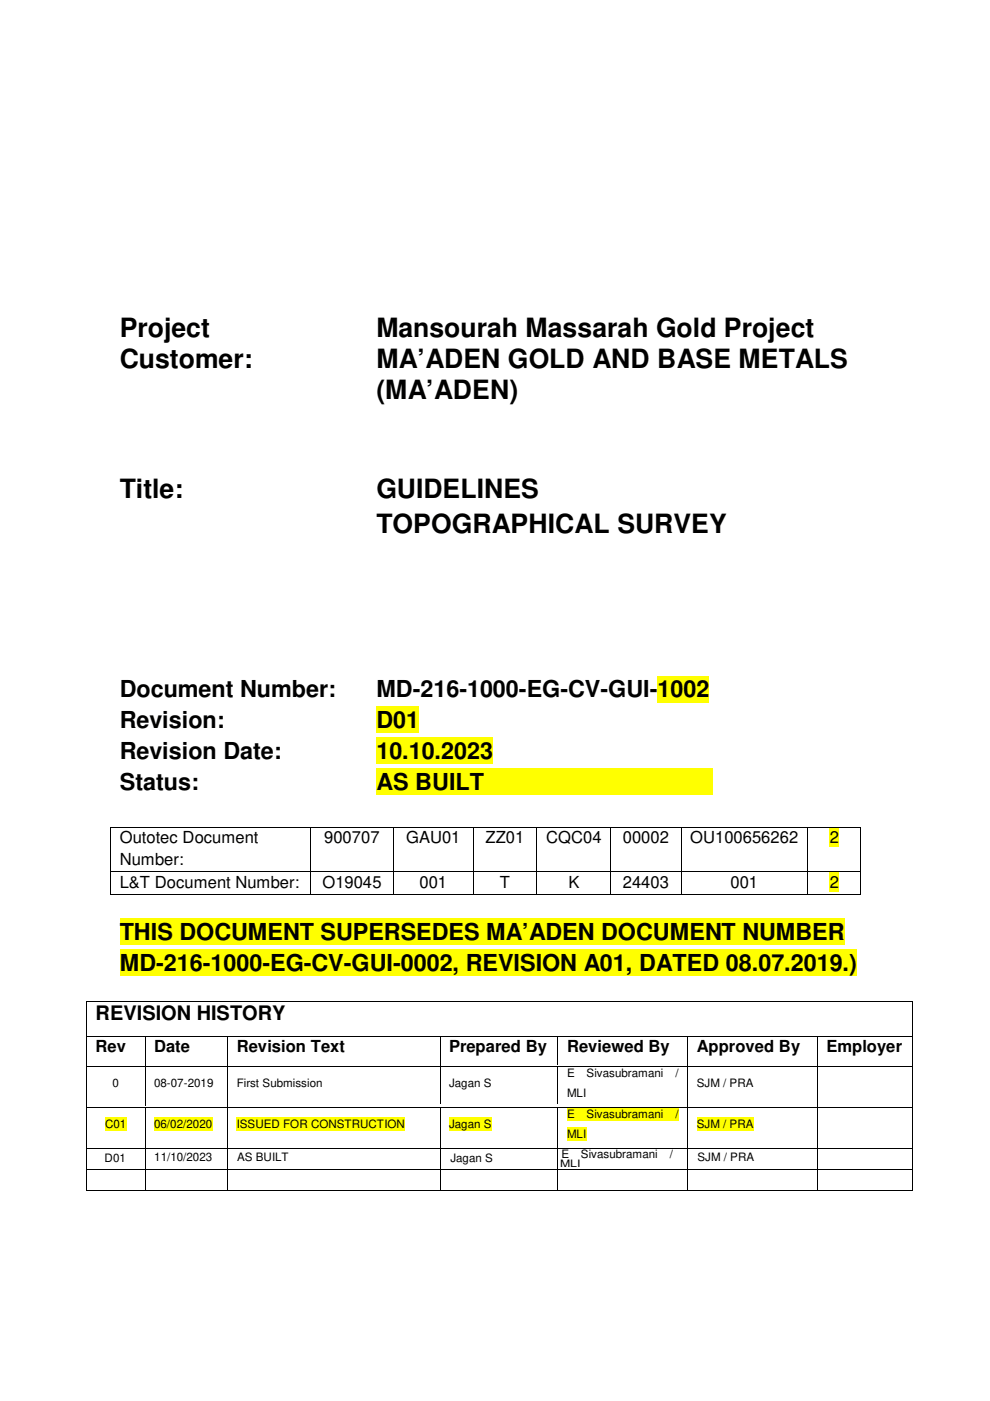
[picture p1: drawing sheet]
<svg xmlns="http://www.w3.org/2000/svg" width="210mm" height="297mm" viewBox="0 0 210 297" stroke-linecap="round" stroke-linejoin="round" font-family="sans-serif">
<defs><g id="words">
<g font-size="5.6">
<text x="25.4" y="71.5">Project</text>
<text x="79.8" y="71.5">Mansourah Massarah Gold Project</text>
<text x="25.4" y="78">Customer:</text>
<text x="79.8" y="78">MA’ADEN GOLD AND BASE METALS</text>
<text x="79.8" y="84.5">(MA’ADEN)</text>
<text x="25.4" y="105.5">Title:</text>
<text x="79.8" y="105.5">GUIDELINES</text>
<text x="79.8" y="113">TOPOGRAPHICAL SURVEY</text>
</g>
<g font-size="5">
<text x="25.4" y="147.8">Document Number:</text>
<text x="79.8" y="147.8">MD-216-1000-EG-CV-GUI-1002</text>
<text x="25.4" y="154.3">Revision:</text>
<text x="79.8" y="154.3">D01</text>
<text x="25.4" y="160.9">Revision Date:</text>
<text x="79.8" y="160.9">10.10.2023</text>
<text x="25.4" y="167.4">Status:</text>
<text x="79.8" y="167.4">AS BUILT</text>
<text x="25.4" y="199.3">THIS DOCUMENT SUPERSEDES MA’ADEN DOCUMENT NUMBER</text>
<text x="25.4" y="205.8">MD-216-1000-EG-CV-GUI-0002, REVISION A01, DATED 08.07.2019.)</text>
</g>
<text font-size="4.2" x="20.3" y="216.3">REVISION HISTORY</text>
<g font-size="3.5">
<text x="25.4" y="178.8">Outotec Document</text>
<text x="68.7" y="178.8">900707</text>
<text x="86.1" y="178.8">GAU01</text>
<text x="103" y="178.8">ZZ01</text>
<text x="115.8" y="178.8">CQC04</text>
<text x="132.1" y="178.8">00002</text>
<text x="146.3" y="178.8">OU100656262</text>
<text x="175.9" y="178.8">2</text>
<text x="25.4" y="183.4">Number:</text>
<text x="25.4" y="188.3">L&amp;T Document Number:</text>
<text x="68.4" y="188.3">O19045</text>
<text x="88.9" y="188.3">001</text>
<text x="106" y="188.3">T</text>
<text x="120.5" y="188.3">K</text>
<text x="132.1" y="188.3">24403</text>
<text x="154.9" y="188.3">001</text>
<text x="175.9" y="188.3">2</text>
<text x="20.3" y="223.1">Rev</text>
<text x="32.7" y="223.1">Date</text>
<text x="50.2" y="223.1">Revision Text</text>
<text x="95.2" y="223.1">Prepared By</text>
<text x="120.2" y="223.1">Reviewed By</text>
<text x="147.7" y="223.1">Approved By</text>
<text x="175.2" y="223.1">Employer</text>
</g>
<g font-size="2.5">
<text x="23.9" y="230.5">0</text>
<text x="32.7" y="230.5">08-07-2019</text>
<text x="50.2" y="230.5">First Submission</text>
<text x="95.2" y="230.5">Jagan S</text>
<text x="120.2" y="228.4">E</text>
<text x="120.2" y="232.7">MLI</text>
<text x="124.4" y="228.4">Sivasubramani</text>
<text x="143.2" y="228.4">/</text>
<text x="147.7" y="230.5">SJM / PRA</text>
<text x="22.3" y="239.2">C01</text>
<text x="32.7" y="239.2">06/02/2020</text>
<text x="50.2" y="239.2">ISSUED FOR CONSTRUCTION</text>
<text x="95.2" y="239.2">Jagan S</text>
<text x="120.2" y="237.1">E</text>
<text x="124.4" y="237.1">Sivasubramani</text>
<text x="143.2" y="237.1">/</text>
<text x="147.7" y="239.2">SJM / PRA</text>
<text x="119" y="245.4">E</text>
<text x="120.2" y="241.3">MLI</text>
<text x="123.2" y="245.4">Sivasubramani</text>
<text x="142" y="245.4">/</text>
<text x="22.2" y="246.4">D01</text>
<text x="32.7" y="246.2">11/10/2023</text>
<text x="50.3" y="246.1">AS BUILT</text>
<text x="95.5" y="246.3">Jagan S</text>
<text x="147.9" y="246.2">SJM / PRA</text>
</g>
<text font-size="2.2" x="118.8" y="247.3">MLI</text>
</g></defs>
<path d="M139.4 143.3h11v5.6h-11z" fill="#ff0"/>
<g fill="#fff">
<path d="M23.5 149.8h54.4v6.5h-54.4z"/>
<path d="M25.4 149.8h50.6v6.5h-50.6z"/>
</g>
<path d="M79.8 149.8h9.1v5.6h-9.1z" fill="#ff0"/>
<g fill="#fff">
<path d="M23.5 156.3h54.4v6.6h-54.4z"/>
<path d="M25.4 156.3h50.6v6.6h-50.6z"/>
</g>
<path d="M79.8 156.3h24.7v5.7h-24.7z" fill="#ff0"/>
<g fill="#fff">
<path d="M23.5 162.9h54.4v6.5h-54.4z"/>
<path d="M25.4 162.9h50.6v6.5h-50.6z"/>
</g>
<g fill="#ff0">
<path d="M79.8 162.9h71.4v5.6h-71.4z"/>
<path d="M25.4 194.7h153.7v5.7h-153.7z"/>
<path d="M25.4 201.2h156.3v5.7h-156.3z"/>
<path d="M175.9 175.5h2v4h-2z"/>
</g>
<path d="M23.4 175.3h.2v.2h-.2zM65.8 175.3h.2v.2h-.2zM83.3 175.3h.2v.2h-.2zM100.4 175.3h.1v.2h-.1zM113.7 175.3h.2v.2h-.2zM129.5 175.3h.1v.2h-.1zM144.4 175.3h.1v.2h-.1zM171.2 175.3h.1v.2h-.1zM182.5 175.3h.1v.2h-.1z" fill="#000"/>
<g fill="none" stroke="#000" stroke-width=".21">
<path d="M23.5 175.5v9.3M23.6 175.4h42.2M65.9 175.5v9.3M66 175.4h17.3M83.4 175.5v9.3M83.5 175.4h16.9M100.5 175.5v9.3M100.5 175.4h13.2M113.8 175.5v9.3M113.9 175.4h15.6M129.5 175.5v9.3M129.6 175.4h14.8"/>
<path d="M144.4 175.5v9.3M144.5 175.4h26.7M171.2 175.5v9.3M171.3 175.4h11.2M182.5 175.5v9.3"/>
</g>
<path d="M175.9 185h2v4.1h-2z" fill="#ff0"/>
<g fill="#000">
<path d="M23.4 184.8h.2v.2h-.2zM23.4 189.7h.2v.1h-.2zM65.8 184.8h.2v.2h-.2zM65.8 189.7h.2v.1h-.2zM83.3 184.8h.2v.2h-.2zM83.3 189.7h.2v.1h-.2zM100.4 184.8h.1v.2h-.1zM100.4 189.7h.1v.1h-.1zM113.7 184.8h.2v.2h-.2zM113.7 189.7h.2v.1h-.2zM129.5 184.8h.1v.2h-.1zM129.5 189.7h.1v.1h-.1z"/>
<path d="M144.4 184.8h.1v.2h-.1zM144.4 189.7h.1v.1h-.1zM171.2 184.8h.1v.2h-.1zM171.2 189.7h.1v.1h-.1zM182.5 184.8h.1v.2h-.1zM182.5 189.7h.1v.1h-.1z"/>
</g>
<g fill="none" stroke="#000" stroke-width=".21">
<path d="M23.5 185v4.7M23.6 184.9h42.2M23.6 189.7h42.2M65.9 185v4.7M66 184.9h17.3M66 189.7h17.3M83.4 185v4.7M83.5 184.9h16.9M83.5 189.7h16.9M100.5 185v4.7M100.5 184.9h13.2M100.5 189.7h13.2"/>
<path d="M113.8 185v4.7M113.9 184.9h15.6M113.9 189.7h15.6M129.5 185v4.7M129.6 184.9h14.8M129.6 189.7h14.8M144.4 185v4.7M144.5 184.9h26.7M144.5 189.7h26.7M171.2 185v4.7M171.3 184.9h11.2M171.3 189.7h11.2"/>
<path d="M182.5 185v4.7"/>
</g>
<g fill="#fff">
<path d="M18.5 212.4h174.8v7.3h-174.8z"/>
<path d="M20.3 212.4h171.2v7.3h-171.2z"/>
</g>
<path d="M18.3 212.2h.2v.2h-.2zM193.3 212.2h.2v.2h-.2z" fill="#000"/>
<path d="M18.4 212.4v7.3M18.5 212.3h174.8M193.4 212.4v7.3" fill="none" stroke="#000" stroke-width=".21"/>
<g fill="#fff">
<path d="M18.5 219.8h12.2v6.1h-12.2z"/>
<path d="M20.3 219.8h8.6v6.1h-8.6z"/>
<path d="M30.9 219.8h17.3v6.1h-17.3z"/>
<path d="M32.7 219.8h13.7v6.1h-13.7z"/>
<path d="M48.4 219.8h44.8v6.1h-44.8z"/>
<path d="M50.2 219.8h41.2v6.1h-41.2z"/>
<path d="M93.4 219.8h24.8v6.1h-24.8z"/>
<path d="M95.2 219.8h21.2v6.1h-21.2z"/>
<path d="M118.4 219.8h27.4v6.1h-27.4z"/>
<path d="M120.2 219.8h23.7v6.1h-23.7z"/>
<path d="M145.9 219.8h27.3v6.1h-27.3z"/>
<path d="M147.7 219.8h23.7v6.1h-23.7z"/>
<path d="M173.4 219.8h19.9v6.1h-19.9z"/>
<path d="M175.2 219.8h16.3v6.1h-16.3z"/>
</g>
<path d="M18.3 219.7h.2v.1h-.2zM30.7 219.7h.2v.1h-.2zM48.2 219.7h.2v.1h-.2zM93.2 219.7h.2v.1h-.2zM118.2 219.7h.2v.1h-.2zM145.7 219.7h.2v.1h-.2zM173.2 219.7h.2v.1h-.2zM193.3 219.7h.2v.1h-.2z" fill="#000"/>
<g fill="none" stroke="#000" stroke-width=".21">
<path d="M18.4 219.8v6.1M18.5 219.8h12.2M30.8 219.8v6.1M30.9 219.8h17.3M48.3 219.8v6.1M48.4 219.8h44.8M93.3 219.8v6.1M93.4 219.8h24.8M118.3 219.8v6.1M118.4 219.8h27.3M145.8 219.8v6.1M145.9 219.8h27.3"/>
<path d="M173.3 219.8v6.1M173.4 219.8h19.9M193.4 219.8v6.1"/>
</g>
<g fill="#fff">
<path d="M18.5 226.1h12.2v8.6h-12.2z"/>
<path d="M20.3 228.3h8.6v4.2h-8.6z"/>
<path d="M30.9 226.1h17.3v8.6h-17.3z"/>
<path d="M32.7 228.3h13.7v4.2h-13.7z"/>
<path d="M48.4 226.1h44.8v8.6h-44.8z"/>
<path d="M50.2 228.3h41.2v4.2h-41.2z"/>
<path d="M93.5 226h24.9v8.5h-24.9z"/>
<path d="M95.2 228.3h21.2v4.2h-21.2z"/>
<path d="M118.4 226.1h27.4v8.6h-27.4z"/>
<path d="M120.2 226.1h23.7v4.3h-23.7z"/>
<path d="M120.2 230.4h23.7v4.3h-23.7z"/>
<path d="M145.9 226.1h27.3v8.6h-27.3z"/>
<path d="M147.7 228.3h23.7v4.2h-23.7z"/>
<path d="M173.4 226.1h19.9v8.6h-19.9z"/>
<path d="M175.2 226.1h16.3v3.3h-16.3z"/>
</g>
<path d="M18.3 225.9h.2v.2h-.2zM30.7 225.9h.2v.2h-.2zM48.2 225.9h.2v.2h-.2zM93.2 225.9h.2v.2h-.2zM118.2 225.9h.2v.2h-.2zM145.7 225.9h.2v.2h-.2zM173.2 225.9h.2v.2h-.2zM193.3 225.9h.2v.2h-.2z" fill="#000"/>
<g fill="none" stroke="#000" stroke-width=".21">
<path d="M18.4 226.1v8.6M18.5 226h12.2M30.8 226.1v8.6M30.9 226h17.3M48.3 226.1v8.6M48.4 226h44.8M93.3 226.1v8.6M93.4 226h24.8M118.3 226.1v8.6M118.4 226h27.3M145.8 226.1v8.6M145.9 226h27.3"/>
<path d="M173.3 226.1v8.6M173.4 226h19.9M193.4 226.1v8.6"/>
</g>
<g fill="#fff">
<path d="M18.8 234.5h12.2v8.5h-12.2z"/>
<path d="M23.1 239.6h8.6v4.3h-8.6z"/>
</g>
<path d="M22.3 236.9h4.5v2.9h-4.5z" fill="#ff0"/>
<g fill="#fff">
<path d="M30.9 234.8h17.3v8.5h-17.3z"/>
<path d="M32.7 236.9h13.7v4.3h-13.7z"/>
</g>
<path d="M32.7 236.9h12.3v2.9h-12.3z" fill="#ff0"/>
<g fill="#fff">
<path d="M48.4 235h44.8v8.5h-44.8z"/>
<path d="M50.2 236.9h41.2v4.3h-41.2z"/>
</g>
<path d="M50.2 236.9h35.7v2.9h-35.7z" fill="#ff0"/>
<g fill="#fff">
<path d="M93.4 234.1h24.8v8.5h-24.8z"/>
<path d="M95.2 236.9h21.2v4.3h-21.2z"/>
</g>
<path d="M95.2 236.9h9.1v2.9h-9.1z" fill="#ff0"/>
<g fill="#fff">
<path d="M118.4 234.8h27.4v8.5h-27.4z"/>
<path d="M120.2 234.8h23.7v4.3h-23.7z"/>
</g>
<path d="M120.2 234.8h23.7v2.9h-23.7z" fill="#ff0"/>
<path d="M118.6 238.2h23.7v4.3h-23.7z" fill="#fff"/>
<path d="M120.2 239.1h4.1v2.8h-4.1z" fill="#ff0"/>
<g fill="#fff">
<path d="M145.9 234.8h27.3v8.5h-27.3z"/>
<path d="M147.7 236.9h23.7v4.3h-23.7z"/>
</g>
<path d="M147.7 236.9h12.1v2.9h-12.1z" fill="#ff0"/>
<g fill="#fff">
<path d="M173.4 234.8h19.9v8.5h-19.9z"/>
<path d="M175.2 234.8h16.3v4.3h-16.3z"/>
</g>
<path d="M18.3 234.7h.2v.1h-.2zM30.7 234.7h.2v.1h-.2zM48.2 234.7h.2v.1h-.2zM93.2 234.7h.2v.1h-.2zM118.2 234.7h.2v.1h-.2zM145.7 234.7h.2v.1h-.2zM173.2 234.7h.2v.1h-.2zM193.3 234.7h.2v.1h-.2z" fill="#000"/>
<g fill="none" stroke="#000" stroke-width=".21">
<path d="M18.4 234.8v8.5M18.5 234.7h12.2M30.8 234.8v8.5M30.9 234.7h17.3M48.3 234.8v8.5M48.4 234.7h44.8M93.3 234.8v8.5M93.4 234.7h24.8M118.3 234.8v8.5M118.4 234.7h27.3M145.8 234.8v8.5M145.9 234.7h27.3"/>
<path d="M173.3 234.8v8.5M173.4 234.7h19.9M193.4 234.8v8.5"/>
</g>
<g fill="#fff">
<path d="M18.5 243.5h12.2v4.3h-12.2z"/>
<path d="M20.3 243.5h8.6v4.3h-8.6z"/>
<path d="M30.9 243.5h17.3v4.3h-17.3z"/>
<path d="M32.7 243.5h13.7v4.3h-13.7z"/>
<path d="M48.4 243.5h44.8v4.3h-44.8z"/>
<path d="M50.3 243.4h41.2v4.3h-41.2z"/>
<path d="M93.4 243.5h24.8v4.3h-24.8z"/>
<path d="M95.2 243.5h21.2v4.3h-21.2z"/>
<path d="M118.4 243.5h27.4v4.3h-27.4z"/>
<path d="M120.2 243.5h23.7v4.3h-23.7z"/>
<path d="M145.9 243.5h27.3v4.3h-27.3z"/>
<path d="M147.7 243.5h23.7v4.3h-23.7z"/>
<path d="M173.4 243.5h19.9v4.3h-19.9z"/>
<path d="M175.2 243.5h16.3v4.3h-16.3z"/>
</g>
<path d="M18.3 243.3h.2v.2h-.2zM30.7 243.3h.2v.2h-.2zM48.2 243.3h.2v.2h-.2zM93.2 243.3h.2v.2h-.2zM118.2 243.3h.2v.2h-.2zM145.7 243.3h.2v.2h-.2zM173.2 243.3h.2v.2h-.2zM193.3 243.3h.2v.2h-.2z" fill="#000"/>
<g fill="none" stroke="#000" stroke-width=".21">
<path d="M18.4 243.5v4.3M18.5 243.4h12.2M30.8 243.5v4.3M30.9 243.4h17.3M48.3 243.5v4.3M48.4 243.4h44.8M93.3 243.5v4.3M93.4 243.4h24.8M118.3 243.5v4.3M118.4 243.4h27.3M145.8 243.5v4.3M145.9 243.4h27.3"/>
<path d="M173.3 243.5v4.3M173.4 243.4h19.9M193.4 243.5v4.3"/>
</g>
<g fill="#fff">
<path d="M18.5 247.9h12.2v4.3h-12.2z"/>
<path d="M20.3 247.9h8.6v4.3h-8.6z"/>
<path d="M30.9 247.9h17.3v4.3h-17.3z"/>
<path d="M32.7 247.9h13.7v4.3h-13.7z"/>
<path d="M48.4 247.9h44.8v4.3h-44.8z"/>
<path d="M50.2 247.9h41.2v4.3h-41.2z"/>
<path d="M93.4 247.9h24.8v4.3h-24.8z"/>
<path d="M95.2 247.9h21.2v4.3h-21.2z"/>
<path d="M118.4 247.9h27.4v4.3h-27.4z"/>
<path d="M120.2 247.9h23.7v4.3h-23.7z"/>
<path d="M145.9 247.9h27.3v4.3h-27.3z"/>
<path d="M147.7 247.9h23.7v4.3h-23.7z"/>
<path d="M173.4 247.9h19.9v4.3h-19.9z"/>
<path d="M175.2 247.9h16.3v4.3h-16.3z"/>
</g>
<g fill="#000">
<path d="M18.3 247.8h.2v.1h-.2zM18.3 252.2h.2v.2h-.2zM30.7 247.8h.2v.1h-.2zM30.7 252.2h.2v.2h-.2zM48.2 247.8h.2v.1h-.2zM48.2 252.2h.2v.2h-.2zM93.2 247.8h.2v.1h-.2zM93.2 252.2h.2v.2h-.2zM118.2 247.8h.2v.1h-.2zM118.2 252.2h.2v.2h-.2zM145.7 247.8h.2v.1h-.2zM145.7 252.2h.2v.2h-.2z"/>
<path d="M173.2 247.8h.2v.1h-.2zM173.2 252.2h.2v.2h-.2zM193.3 247.8h.2v.1h-.2zM193.3 252.2h.2v.2h-.2z"/>
</g>
<g fill="none" stroke="#000" stroke-width=".21">
<path d="M18.4 247.9v4.3M18.5 247.9h12.2M18.5 252.3h12.2M30.8 247.9v4.3M30.9 247.9h17.3M30.9 252.3h17.3M48.3 247.9v4.3M48.4 247.9h44.8M48.4 252.3h44.8M93.3 247.9v4.3M93.4 247.9h24.8M93.4 252.3h24.8"/>
<path d="M118.3 247.9v4.3M118.4 247.9h27.3M118.4 252.3h27.3M145.8 247.9v4.3M145.9 247.9h27.3M145.9 252.3h27.3M173.3 247.9v4.3M173.4 247.9h19.9M173.4 252.3h19.9M193.4 247.9v4.3"/>
</g>
<use href="#words"/>
</svg>
